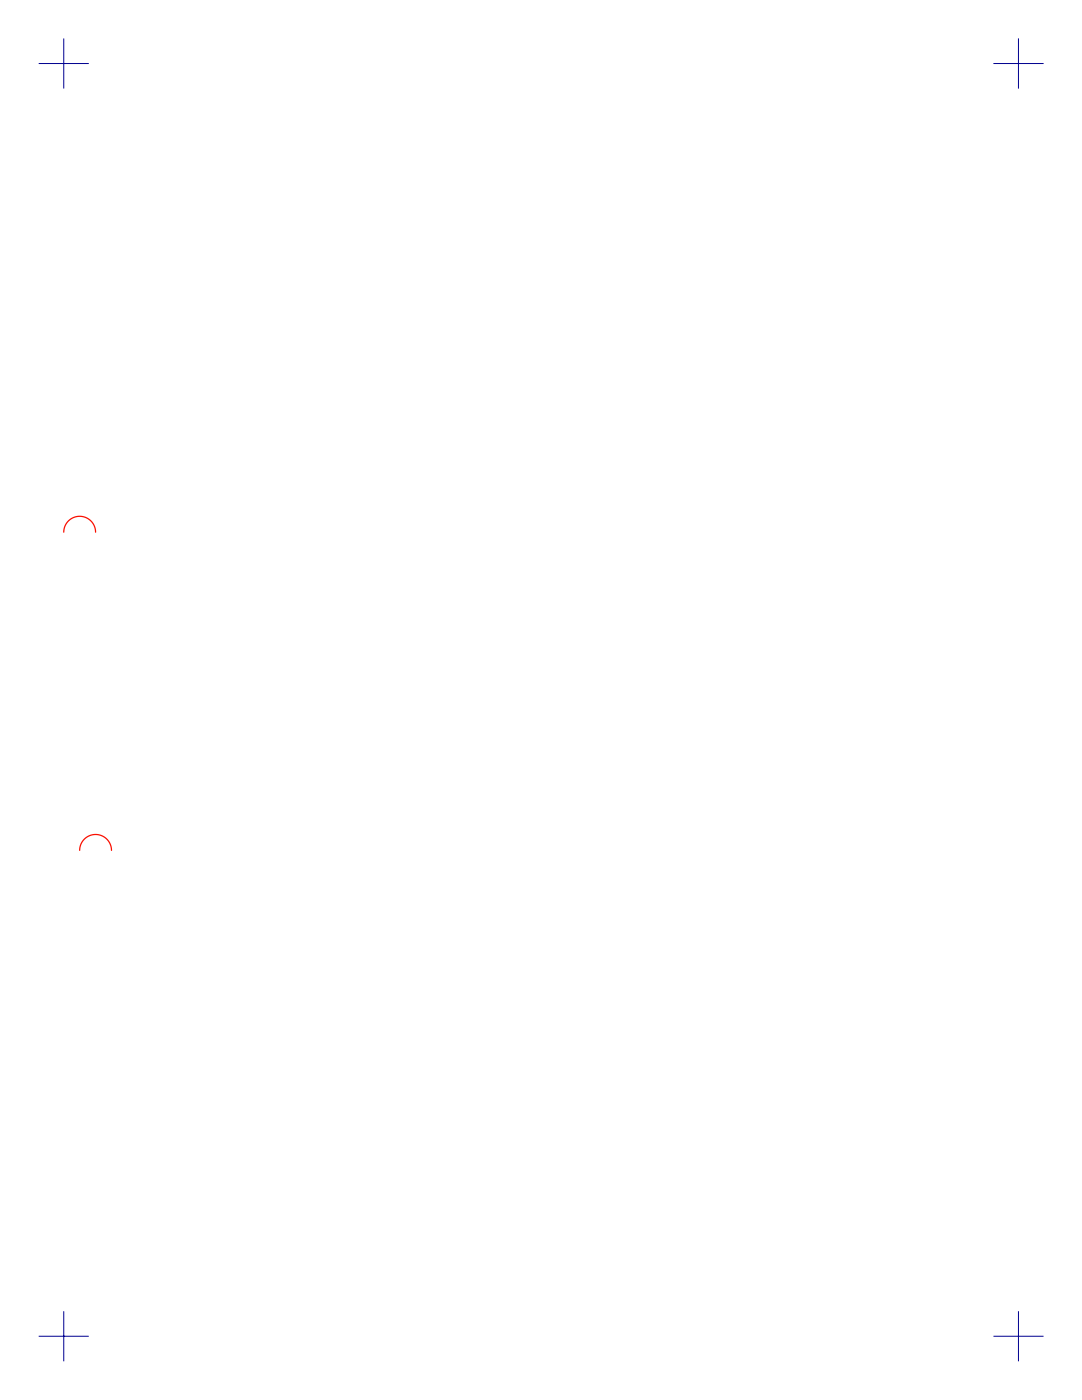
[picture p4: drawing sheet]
<svg xmlns="http://www.w3.org/2000/svg" width="216mm" height="279mm" viewBox="0 0 216 279" stroke-linecap="round" stroke-linejoin="round" font-family="sans-serif">
<path d="M12.7 106.2a3.2 3.2 0 0 1 3.2-3.2 3.2 3.2 0 0 1 3.2 3.2M15.9 169.7a3.2 3.2 0 0 1 3.2-3.2 3.2 3.2 0 0 1 3.1 3.2" fill="none" stroke="#f90f00" stroke-width=".25"/>
<path d="M7.7 12.7h10M12.7 7.7v10M198.2 12.7h10M203.2 7.7v10M7.7 266.7h10M12.7 261.7v10M198.2 266.7h10M203.2 261.7v10" fill="none" stroke="#000090" stroke-width=".2"/>
</svg>
